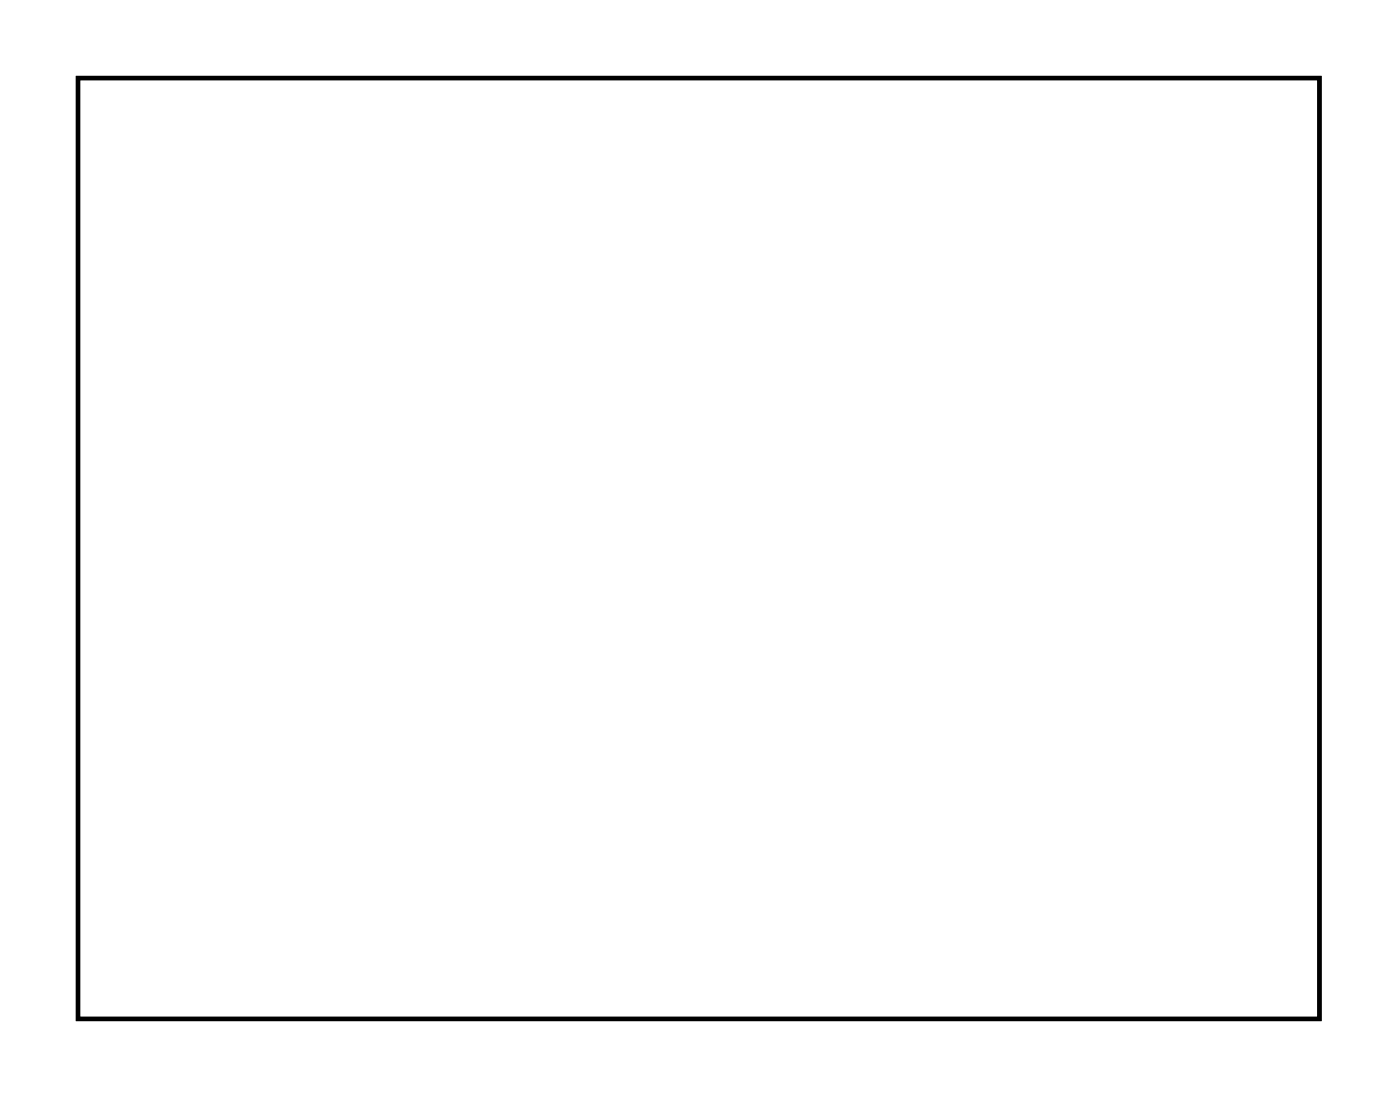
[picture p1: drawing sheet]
<svg xmlns="http://www.w3.org/2000/svg" width="65mm" height="51mm" viewBox="0 0 65 51" stroke-linecap="round" stroke-linejoin="round" font-family="sans-serif">
<path d="M3.6 3.6h57.9v43.9h-57.9z" fill="none" stroke="#000" stroke-width=".2"/>
<path d="M3.6 3.6v43.9h57.9v-43.9zM3.6 3.6h57.9v43.9h-57.9z" fill="#000"/>
<circle cx="47.5" cy="20.4" r=".35" fill="#fff"/>
<circle cx="47.5" cy="20.4" r=".35" fill="none" stroke="#fff" stroke-width=".55"/>
<circle cx="45" cy="20.4" r=".35" fill="#fff"/>
<circle cx="45" cy="20.4" r=".35" fill="none" stroke="#fff" stroke-width=".55"/>
<circle cx="47.5" cy="40.8" r=".75" fill="#fff"/>
<circle cx="47.5" cy="40.8" r=".75" fill="none" stroke="#fff" stroke-width=".76" stroke-linecap="butt"/>
<circle cx="50.1" cy="40.8" r=".75" fill="#fff"/>
<circle cx="50.1" cy="40.8" r=".75" fill="none" stroke="#fff" stroke-width=".76" stroke-linecap="butt"/>
<circle cx="52.6" cy="40.8" r=".75" fill="#fff"/>
<circle cx="52.6" cy="40.8" r=".75" fill="none" stroke="#fff" stroke-width=".76" stroke-linecap="butt"/>
<circle cx="55.2" cy="40.8" r=".75" fill="#fff"/>
<circle cx="55.2" cy="40.8" r=".75" fill="none" stroke="#fff" stroke-width=".76" stroke-linecap="butt"/>
<circle cx="57.7" cy="40.8" r=".75" fill="#fff"/>
<circle cx="57.7" cy="40.8" r=".75" fill="none" stroke="#fff" stroke-width=".76" stroke-linecap="butt"/>
<circle cx="60.2" cy="40.8" r=".75" fill="#fff"/>
<circle cx="60.2" cy="40.8" r=".75" fill="none" stroke="#fff" stroke-width=".76" stroke-linecap="butt"/>
<circle cx="47.5" cy="38.2" r=".75" fill="#fff"/>
<circle cx="47.5" cy="38.2" r=".75" fill="none" stroke="#fff" stroke-width=".76" stroke-linecap="butt"/>
<circle cx="50.1" cy="38.2" r=".75" fill="#fff"/>
<circle cx="50.1" cy="38.2" r=".75" fill="none" stroke="#fff" stroke-width=".76" stroke-linecap="butt"/>
<circle cx="52.6" cy="38.2" r=".75" fill="#fff"/>
<circle cx="52.6" cy="38.2" r=".75" fill="none" stroke="#fff" stroke-width=".76" stroke-linecap="butt"/>
<circle cx="55.2" cy="38.2" r=".75" fill="#fff"/>
<circle cx="55.2" cy="38.2" r=".75" fill="none" stroke="#fff" stroke-width=".76" stroke-linecap="butt"/>
<circle cx="57.7" cy="38.2" r=".75" fill="#fff"/>
<circle cx="57.7" cy="38.2" r=".75" fill="none" stroke="#fff" stroke-width=".76" stroke-linecap="butt"/>
<circle cx="60.2" cy="38.2" r=".75" fill="#fff"/>
<circle cx="60.2" cy="38.2" r=".75" fill="none" stroke="#fff" stroke-width=".76" stroke-linecap="butt"/>
<circle cx="47.5" cy="35.7" r=".75" fill="#fff"/>
<circle cx="47.5" cy="35.7" r=".75" fill="none" stroke="#fff" stroke-width=".76" stroke-linecap="butt"/>
<circle cx="50.1" cy="35.7" r=".75" fill="#fff"/>
<circle cx="50.1" cy="35.7" r=".75" fill="none" stroke="#fff" stroke-width=".76" stroke-linecap="butt"/>
<circle cx="52.6" cy="35.7" r=".75" fill="#fff"/>
<circle cx="52.6" cy="35.7" r=".75" fill="none" stroke="#fff" stroke-width=".76" stroke-linecap="butt"/>
<circle cx="55.2" cy="35.7" r=".75" fill="#fff"/>
<circle cx="55.2" cy="35.7" r=".75" fill="none" stroke="#fff" stroke-width=".76" stroke-linecap="butt"/>
<circle cx="57.7" cy="35.7" r=".75" fill="#fff"/>
<circle cx="57.7" cy="35.7" r=".75" fill="none" stroke="#fff" stroke-width=".76" stroke-linecap="butt"/>
<circle cx="60.2" cy="35.7" r=".75" fill="#fff"/>
<circle cx="60.2" cy="35.7" r=".75" fill="none" stroke="#fff" stroke-width=".76" stroke-linecap="butt"/>
<circle cx="47.5" cy="33.1" r=".75" fill="#fff"/>
<circle cx="47.5" cy="33.1" r=".75" fill="none" stroke="#fff" stroke-width=".76" stroke-linecap="butt"/>
<circle cx="50.1" cy="33.1" r=".75" fill="#fff"/>
<circle cx="50.1" cy="33.1" r=".75" fill="none" stroke="#fff" stroke-width=".76" stroke-linecap="butt"/>
<circle cx="52.6" cy="33.1" r=".75" fill="#fff"/>
<circle cx="52.6" cy="33.1" r=".75" fill="none" stroke="#fff" stroke-width=".76" stroke-linecap="butt"/>
<circle cx="55.2" cy="33.1" r=".75" fill="#fff"/>
<circle cx="55.2" cy="33.1" r=".75" fill="none" stroke="#fff" stroke-width=".76" stroke-linecap="butt"/>
<circle cx="57.7" cy="33.1" r=".75" fill="#fff"/>
<circle cx="57.7" cy="33.1" r=".75" fill="none" stroke="#fff" stroke-width=".76" stroke-linecap="butt"/>
<circle cx="60.2" cy="33.1" r=".75" fill="#fff"/>
<circle cx="60.2" cy="33.1" r=".75" fill="none" stroke="#fff" stroke-width=".76" stroke-linecap="butt"/>
<circle cx="47.5" cy="30.6" r=".75" fill="#fff"/>
<circle cx="47.5" cy="30.6" r=".75" fill="none" stroke="#fff" stroke-width=".76" stroke-linecap="butt"/>
<circle cx="50.1" cy="30.6" r=".75" fill="#fff"/>
<circle cx="50.1" cy="30.6" r=".75" fill="none" stroke="#fff" stroke-width=".76" stroke-linecap="butt"/>
<circle cx="52.6" cy="30.6" r=".75" fill="#fff"/>
<circle cx="52.6" cy="30.6" r=".75" fill="none" stroke="#fff" stroke-width=".76" stroke-linecap="butt"/>
<circle cx="55.2" cy="30.6" r=".75" fill="#fff"/>
<circle cx="55.2" cy="30.6" r=".75" fill="none" stroke="#fff" stroke-width=".76" stroke-linecap="butt"/>
<circle cx="57.7" cy="30.6" r=".75" fill="#fff"/>
<circle cx="57.7" cy="30.6" r=".75" fill="none" stroke="#fff" stroke-width=".76" stroke-linecap="butt"/>
<circle cx="60.2" cy="30.6" r=".75" fill="#fff"/>
<circle cx="60.2" cy="30.6" r=".75" fill="none" stroke="#fff" stroke-width=".76" stroke-linecap="butt"/>
<circle cx="47.5" cy="43.3" r=".75" fill="#fff"/>
<circle cx="47.5" cy="43.3" r=".75" fill="none" stroke="#fff" stroke-width=".76" stroke-linecap="butt"/>
<circle cx="50.1" cy="43.3" r=".75" fill="#fff"/>
<circle cx="50.1" cy="43.3" r=".75" fill="none" stroke="#fff" stroke-width=".76" stroke-linecap="butt"/>
<circle cx="52.6" cy="43.3" r=".75" fill="#fff"/>
<circle cx="52.6" cy="43.3" r=".75" fill="none" stroke="#fff" stroke-width=".76" stroke-linecap="butt"/>
<circle cx="55.2" cy="43.3" r=".75" fill="#fff"/>
<circle cx="55.2" cy="43.3" r=".75" fill="none" stroke="#fff" stroke-width=".76" stroke-linecap="butt"/>
<circle cx="57.7" cy="43.3" r=".75" fill="#fff"/>
<circle cx="57.7" cy="43.3" r=".75" fill="none" stroke="#fff" stroke-width=".76" stroke-linecap="butt"/>
<circle cx="60.2" cy="43.3" r=".75" fill="#fff"/>
<circle cx="60.2" cy="43.3" r=".75" fill="none" stroke="#fff" stroke-width=".76" stroke-linecap="butt"/>
<circle cx="27.2" cy="43.3" r=".74" fill="#fff"/>
<circle cx="27.2" cy="43.3" r=".74" fill="none" stroke="#fff" stroke-width=".76" stroke-linecap="butt"/>
<circle cx="29.8" cy="43.3" r=".74" fill="#fff"/>
<circle cx="29.8" cy="43.3" r=".74" fill="none" stroke="#fff" stroke-width=".76" stroke-linecap="butt"/>
<circle cx="32.3" cy="43.3" r=".74" fill="#fff"/>
<circle cx="32.3" cy="43.3" r=".74" fill="none" stroke="#fff" stroke-width=".76" stroke-linecap="butt"/>
<circle cx="34.8" cy="43.3" r=".74" fill="#fff"/>
<circle cx="34.8" cy="43.3" r=".74" fill="none" stroke="#fff" stroke-width=".76" stroke-linecap="butt"/>
<circle cx="27.2" cy="40.8" r=".74" fill="#fff"/>
<circle cx="27.2" cy="40.8" r=".74" fill="none" stroke="#fff" stroke-width=".76" stroke-linecap="butt"/>
<circle cx="29.8" cy="40.8" r=".74" fill="#fff"/>
<circle cx="29.8" cy="40.8" r=".74" fill="none" stroke="#fff" stroke-width=".76" stroke-linecap="butt"/>
<circle cx="32.3" cy="40.8" r=".74" fill="#fff"/>
<circle cx="32.3" cy="40.8" r=".74" fill="none" stroke="#fff" stroke-width=".76" stroke-linecap="butt"/>
<circle cx="34.8" cy="40.8" r=".74" fill="#fff"/>
<circle cx="34.8" cy="40.8" r=".74" fill="none" stroke="#fff" stroke-width=".76" stroke-linecap="butt"/>
<circle cx="34.8" cy="20.4" r=".7" fill="#fff"/>
<circle cx="34.8" cy="20.4" r=".7" fill="none" stroke="#fff" stroke-width=".76" stroke-linecap="butt"/>
<circle cx="34.8" cy="30.6" r=".7" fill="#fff"/>
<circle cx="34.8" cy="30.6" r=".7" fill="none" stroke="#fff" stroke-width=".76" stroke-linecap="butt"/>
<circle cx="37.4" cy="23" r=".7" fill="#fff"/>
<circle cx="37.4" cy="23" r=".7" fill="none" stroke="#fff" stroke-width=".76" stroke-linecap="butt"/>
<circle cx="37.4" cy="33.1" r=".7" fill="#fff"/>
<circle cx="37.4" cy="33.1" r=".7" fill="none" stroke="#fff" stroke-width=".76" stroke-linecap="butt"/>
<circle cx="27.2" cy="35.7" r=".35" fill="#fff"/>
<circle cx="27.2" cy="35.7" r=".35" fill="none" stroke="#fff" stroke-width=".55"/>
<circle cx="32.3" cy="35.7" r=".35" fill="#fff"/>
<circle cx="32.3" cy="35.7" r=".35" fill="none" stroke="#fff" stroke-width=".55"/>
<circle cx="39.9" cy="33.1" r=".35" fill="#fff"/>
<circle cx="39.9" cy="33.1" r=".35" fill="none" stroke="#fff" stroke-width=".55"/>
<circle cx="39.9" cy="38.2" r=".35" fill="#fff"/>
<circle cx="39.9" cy="38.2" r=".35" fill="none" stroke="#fff" stroke-width=".55"/>
<circle cx="57.7" cy="12.8" r=".64" fill="#fff"/>
<circle cx="57.7" cy="12.8" r=".64" fill="none" stroke="#fff" stroke-width=".76" stroke-linecap="butt"/>
<circle cx="55.2" cy="12.8" r=".64" fill="#fff"/>
<circle cx="55.2" cy="12.8" r=".64" fill="none" stroke="#fff" stroke-width=".76" stroke-linecap="butt"/>
<circle cx="57.7" cy="25.5" r=".64" fill="#fff"/>
<circle cx="57.7" cy="25.5" r=".64" fill="none" stroke="#fff" stroke-width=".76" stroke-linecap="butt"/>
<circle cx="55.2" cy="25.5" r=".64" fill="#fff"/>
<circle cx="55.2" cy="25.5" r=".64" fill="none" stroke="#fff" stroke-width=".76" stroke-linecap="butt"/>
<path d="M56.9 7h1.6v1.5h-1.6z" fill="#fff"/>
<path d="M56.9 7h1.6v1.5h-1.6z" fill="none" stroke="#fff" stroke-width=".76" stroke-linecap="butt"/>
<circle cx="57.7" cy="7.7" r=".76" fill="#fff"/>
<circle cx="57.7" cy="7.7" r=".76" fill="none" stroke="#fff" stroke-width=".76" stroke-linecap="butt"/>
<circle cx="55.2" cy="7.7" r=".76" fill="#fff"/>
<circle cx="55.2" cy="7.7" r=".76" fill="none" stroke="#fff" stroke-width=".76" stroke-linecap="butt"/>
<circle cx="9.4" cy="17.9" r=".76" fill="#fff"/>
<circle cx="9.4" cy="17.9" r=".76" fill="none" stroke="#fff" stroke-width=".61" stroke-linecap="butt"/>
<circle cx="9.4" cy="15.4" r=".76" fill="#fff"/>
<circle cx="9.4" cy="15.4" r=".76" fill="none" stroke="#fff" stroke-width=".61" stroke-linecap="butt"/>
<circle cx="9.4" cy="12.8" r=".76" fill="#fff"/>
<circle cx="9.4" cy="12.8" r=".76" fill="none" stroke="#fff" stroke-width=".61" stroke-linecap="butt"/>
<circle cx="9.4" cy="10.3" r=".76" fill="#fff"/>
<circle cx="9.4" cy="10.3" r=".76" fill="none" stroke="#fff" stroke-width=".61" stroke-linecap="butt"/>
<circle cx="55.2" cy="19.2" r=".67" fill="#fff"/>
<circle cx="55.2" cy="19.2" r=".67" fill="none" stroke="#fff" stroke-width=".79" stroke-linecap="butt"/>
<circle cx="56.4" cy="17.3" r=".67" fill="#fff"/>
<circle cx="56.4" cy="17.3" r=".67" fill="none" stroke="#fff" stroke-width=".79" stroke-linecap="butt"/>
<circle cx="57.7" cy="19.2" r=".67" fill="#fff"/>
<circle cx="57.7" cy="19.2" r=".67" fill="none" stroke="#fff" stroke-width=".79" stroke-linecap="butt"/>
<circle cx="24.7" cy="10.3" r=".74" fill="#fff"/>
<circle cx="24.7" cy="10.3" r=".74" fill="none" stroke="#fff" stroke-width=".76" stroke-linecap="butt"/>
<circle cx="24.7" cy="12.8" r=".74" fill="#fff"/>
<circle cx="24.7" cy="12.8" r=".74" fill="none" stroke="#fff" stroke-width=".76" stroke-linecap="butt"/>
<circle cx="24.7" cy="15.4" r=".74" fill="#fff"/>
<circle cx="24.7" cy="15.4" r=".74" fill="none" stroke="#fff" stroke-width=".76" stroke-linecap="butt"/>
<circle cx="24.7" cy="17.9" r=".74" fill="#fff"/>
<circle cx="24.7" cy="17.9" r=".74" fill="none" stroke="#fff" stroke-width=".76" stroke-linecap="butt"/>
<circle cx="24.7" cy="20.4" r=".74" fill="#fff"/>
<circle cx="24.7" cy="20.4" r=".74" fill="none" stroke="#fff" stroke-width=".76" stroke-linecap="butt"/>
<circle cx="24.7" cy="23" r=".74" fill="#fff"/>
<circle cx="24.7" cy="23" r=".74" fill="none" stroke="#fff" stroke-width=".76" stroke-linecap="butt"/>
<circle cx="24.7" cy="25.5" r=".74" fill="#fff"/>
<circle cx="24.7" cy="25.5" r=".74" fill="none" stroke="#fff" stroke-width=".76" stroke-linecap="butt"/>
<circle cx="24.7" cy="28.1" r=".74" fill="#fff"/>
<circle cx="24.7" cy="28.1" r=".74" fill="none" stroke="#fff" stroke-width=".76" stroke-linecap="butt"/>
<circle cx="24.7" cy="30.6" r=".74" fill="#fff"/>
<circle cx="24.7" cy="30.6" r=".74" fill="none" stroke="#fff" stroke-width=".76" stroke-linecap="butt"/>
<circle cx="24.7" cy="33.1" r=".74" fill="#fff"/>
<circle cx="24.7" cy="33.1" r=".74" fill="none" stroke="#fff" stroke-width=".76" stroke-linecap="butt"/>
<circle cx="24.7" cy="35.7" r=".74" fill="#fff"/>
<circle cx="24.7" cy="35.7" r=".74" fill="none" stroke="#fff" stroke-width=".76" stroke-linecap="butt"/>
<circle cx="42.5" cy="10.3" r=".74" fill="#fff"/>
<circle cx="42.5" cy="10.3" r=".74" fill="none" stroke="#fff" stroke-width=".76" stroke-linecap="butt"/>
<circle cx="42.5" cy="12.8" r=".74" fill="#fff"/>
<circle cx="42.5" cy="12.8" r=".74" fill="none" stroke="#fff" stroke-width=".76" stroke-linecap="butt"/>
<circle cx="42.5" cy="15.4" r=".74" fill="#fff"/>
<circle cx="42.5" cy="15.4" r=".74" fill="none" stroke="#fff" stroke-width=".76" stroke-linecap="butt"/>
<circle cx="42.5" cy="17.9" r=".74" fill="#fff"/>
<circle cx="42.5" cy="17.9" r=".74" fill="none" stroke="#fff" stroke-width=".76" stroke-linecap="butt"/>
<circle cx="42.5" cy="20.4" r=".74" fill="#fff"/>
<circle cx="42.5" cy="20.4" r=".74" fill="none" stroke="#fff" stroke-width=".76" stroke-linecap="butt"/>
<circle cx="42.5" cy="23" r=".74" fill="#fff"/>
<circle cx="42.5" cy="23" r=".74" fill="none" stroke="#fff" stroke-width=".76" stroke-linecap="butt"/>
<circle cx="42.5" cy="25.5" r=".74" fill="#fff"/>
<circle cx="42.5" cy="25.5" r=".74" fill="none" stroke="#fff" stroke-width=".76" stroke-linecap="butt"/>
<circle cx="42.5" cy="28.1" r=".74" fill="#fff"/>
<circle cx="42.5" cy="28.1" r=".74" fill="none" stroke="#fff" stroke-width=".76" stroke-linecap="butt"/>
<circle cx="42.5" cy="30.6" r=".74" fill="#fff"/>
<circle cx="42.5" cy="30.6" r=".74" fill="none" stroke="#fff" stroke-width=".76" stroke-linecap="butt"/>
<circle cx="42.5" cy="33.1" r=".74" fill="#fff"/>
<circle cx="42.5" cy="33.1" r=".74" fill="none" stroke="#fff" stroke-width=".76" stroke-linecap="butt"/>
<circle cx="42.5" cy="35.7" r=".74" fill="#fff"/>
<circle cx="42.5" cy="35.7" r=".74" fill="none" stroke="#fff" stroke-width=".76" stroke-linecap="butt"/>
<circle cx="50.1" cy="12.8" r=".74" fill="#fff"/>
<circle cx="50.1" cy="12.8" r=".74" fill="none" stroke="#fff" stroke-width=".76" stroke-linecap="butt"/>
<circle cx="50.1" cy="15.4" r=".74" fill="#fff"/>
<circle cx="50.1" cy="15.4" r=".74" fill="none" stroke="#fff" stroke-width=".76" stroke-linecap="butt"/>
<circle cx="50.1" cy="17.9" r=".74" fill="#fff"/>
<circle cx="50.1" cy="17.9" r=".74" fill="none" stroke="#fff" stroke-width=".76" stroke-linecap="butt"/>
<circle cx="50.1" cy="20.4" r=".74" fill="#fff"/>
<circle cx="50.1" cy="20.4" r=".74" fill="none" stroke="#fff" stroke-width=".76" stroke-linecap="butt"/>
<circle cx="50.1" cy="23" r=".74" fill="#fff"/>
<circle cx="50.1" cy="23" r=".74" fill="none" stroke="#fff" stroke-width=".76" stroke-linecap="butt"/>
<circle cx="50.1" cy="25.5" r=".74" fill="#fff"/>
<circle cx="50.1" cy="25.5" r=".74" fill="none" stroke="#fff" stroke-width=".76" stroke-linecap="butt"/>
<circle cx="19.6" cy="23" r=".74" fill="#fff"/>
<circle cx="19.6" cy="23" r=".74" fill="none" stroke="#fff" stroke-width=".76" stroke-linecap="butt"/>
<circle cx="19.6" cy="25.5" r=".74" fill="#fff"/>
<circle cx="19.6" cy="25.5" r=".74" fill="none" stroke="#fff" stroke-width=".76" stroke-linecap="butt"/>
<circle cx="19.6" cy="12.8" r=".7" fill="#fff"/>
<circle cx="19.6" cy="12.8" r=".7" fill="none" stroke="#fff" stroke-width=".76" stroke-linecap="butt"/>
<circle cx="19.6" cy="10.3" r=".7" fill="#fff"/>
<circle cx="19.6" cy="10.3" r=".7" fill="none" stroke="#fff" stroke-width=".76" stroke-linecap="butt"/>
<circle cx="9.4" cy="25.5" r=".7" fill="#fff"/>
<circle cx="9.4" cy="25.5" r=".7" fill="none" stroke="#fff" stroke-width=".76" stroke-linecap="butt"/>
<circle cx="9.4" cy="32" r=".7" fill="#fff"/>
<circle cx="9.4" cy="32" r=".7" fill="none" stroke="#fff" stroke-width=".76" stroke-linecap="butt"/>
<circle cx="13.9" cy="25.5" r=".7" fill="#fff"/>
<circle cx="13.9" cy="25.5" r=".7" fill="none" stroke="#fff" stroke-width=".76" stroke-linecap="butt"/>
<circle cx="13.9" cy="32" r=".7" fill="#fff"/>
<circle cx="13.9" cy="32" r=".7" fill="none" stroke="#fff" stroke-width=".76" stroke-linecap="butt"/>
<circle cx="60.2" cy="10.3" r=".35" fill="#fff"/>
<circle cx="60.2" cy="10.3" r=".35" fill="none" stroke="#fff" stroke-width=".55"/>
<circle cx="52.6" cy="10.3" r=".35" fill="#fff"/>
<circle cx="52.6" cy="10.3" r=".35" fill="none" stroke="#fff" stroke-width=".55"/>
<circle cx="13.3" cy="38.2" r=".7" fill="#fff"/>
<circle cx="13.3" cy="38.2" r=".7" fill="none" stroke="#fff" stroke-width=".76" stroke-linecap="butt"/>
<circle cx="10.7" cy="38.2" r=".7" fill="#fff"/>
<circle cx="10.7" cy="38.2" r=".7" fill="none" stroke="#fff" stroke-width=".76" stroke-linecap="butt"/>
<circle cx="13.3" cy="42" r=".7" fill="#fff"/>
<circle cx="13.3" cy="42" r=".7" fill="none" stroke="#fff" stroke-width=".76" stroke-linecap="butt"/>
<circle cx="10.7" cy="42" r=".7" fill="#fff"/>
<circle cx="10.7" cy="42" r=".7" fill="none" stroke="#fff" stroke-width=".76" stroke-linecap="butt"/>
<circle cx="19.6" cy="31.9" r=".74" fill="#fff"/>
<circle cx="19.6" cy="31.9" r=".74" fill="none" stroke="#fff" stroke-width=".76" stroke-linecap="butt"/>
<circle cx="19.6" cy="34.4" r=".74" fill="#fff"/>
<circle cx="19.6" cy="34.4" r=".74" fill="none" stroke="#fff" stroke-width=".76" stroke-linecap="butt"/>
<circle cx="23.4" cy="38.2" r=".35" fill="#fff"/>
<circle cx="23.4" cy="38.2" r=".35" fill="none" stroke="#fff" stroke-width=".55"/>
<circle cx="32.3" cy="38.2" r=".35" fill="#fff"/>
<circle cx="32.3" cy="38.2" r=".35" fill="none" stroke="#fff" stroke-width=".55"/>
<circle cx="17.1" cy="35.7" r=".35" fill="#fff"/>
<circle cx="17.1" cy="35.7" r=".35" fill="none" stroke="#fff" stroke-width=".55"/>
<circle cx="13.3" cy="35.7" r=".35" fill="#fff"/>
<circle cx="13.3" cy="35.7" r=".35" fill="none" stroke="#fff" stroke-width=".55"/>
</svg>
